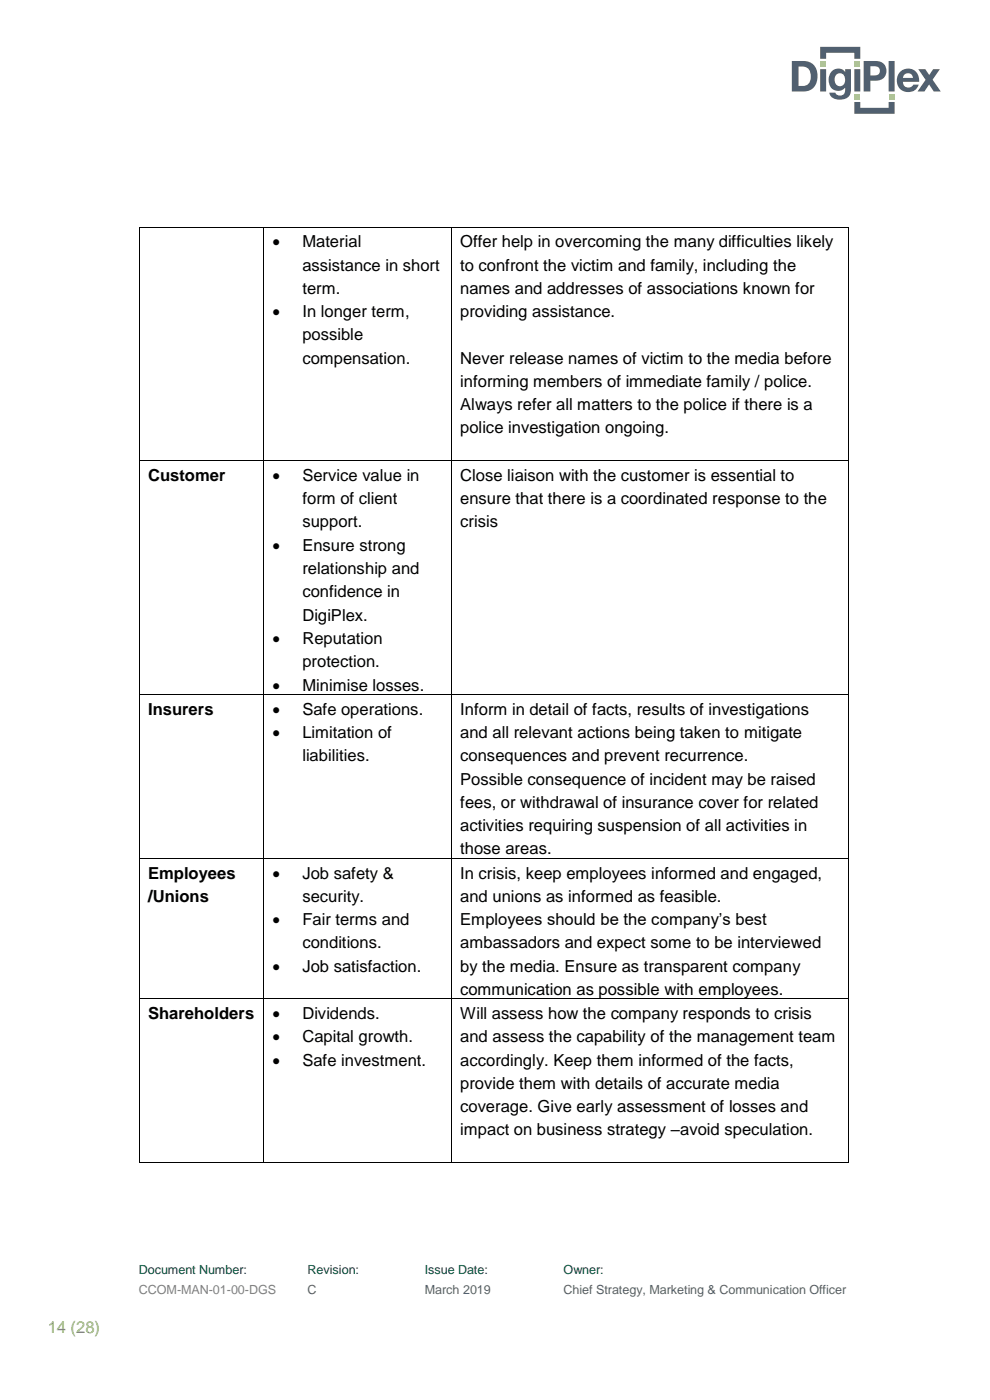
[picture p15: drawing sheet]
<svg xmlns="http://www.w3.org/2000/svg" width="210mm" height="297mm" viewBox="0 0 210 297" stroke-linecap="round" stroke-linejoin="round" font-family="sans-serif">
<defs><g id="words">
<g font-size="3.5">
<text x="57.8" y="52.5">•</text>
<text x="64.2" y="52.5">Material</text>
<text x="97.6" y="52.5">Offer help in overcoming the many difficulties likely</text>
<text x="64.2" y="57.4">assistance in short</text>
<text x="97.6" y="57.4">to confront the victim and family, including the</text>
<text x="64.2" y="62.3">term.</text>
<text x="97.6" y="62.3">names and addresses of associations known for</text>
<text x="57.8" y="67.3">•</text>
<text x="64.2" y="67.3">In longer term,</text>
<text x="97.6" y="67.3">providing assistance.</text>
<text x="64.2" y="72.2">possible</text>
<text x="64.2" y="77.1">compensation.</text>
<text x="97.6" y="77.1">Never release names of victim to the media before</text>
<text x="97.6" y="82.1">informing members of immediate family / police.</text>
<text x="97.6" y="87">Always refer all matters to the police if there is a</text>
<text x="97.6" y="92">police investigation ongoing.</text>
<text x="31.4" y="102">Customer</text>
<text x="57.8" y="102">•</text>
<text x="64.2" y="102">Service value in</text>
<text x="64.2" y="107">form of client</text>
<text x="97.6" y="102">Close liaison with the customer is essential to</text>
<text x="97.6" y="107">ensure that there is a coordinated response to the</text>
<text x="64.2" y="111.9">support.</text>
<text x="97.6" y="111.9">crisis</text>
<text x="57.8" y="116.9">•</text>
<text x="64.2" y="116.9">Ensure strong</text>
<text x="64.2" y="121.8">relationship and</text>
<text x="64.2" y="126.7">confidence in</text>
<text x="64.2" y="131.7">DigiPlex.</text>
<text x="57.8" y="136.6">•</text>
<text x="64.2" y="136.6">Reputation</text>
<text x="64.2" y="141.5">protection.</text>
<text x="57.8" y="146.5">•</text>
<text x="64.2" y="146.5">Minimise losses.</text>
<text x="31.4" y="151.6">Insurers</text>
<text x="57.8" y="151.6">•</text>
<text x="64.2" y="151.6">Safe operations.</text>
<text x="97.6" y="151.6">Inform in detail of facts, results of investigations</text>
<text x="57.8" y="156.5">•</text>
<text x="64.2" y="156.5">Limitation of</text>
<text x="64.2" y="161.5">liabilities.</text>
<text x="97.6" y="156.5">and all relevant actions being taken to mitigate</text>
<text x="97.6" y="161.5">consequences and prevent recurrence.</text>
<text x="97.6" y="166.4">Possible consequence of incident may be raised</text>
<text x="97.6" y="171.3">fees, or withdrawal of insurance cover for related</text>
<text x="97.6" y="176.3">activities requiring suspension of all activities in</text>
<text x="97.6" y="181.3">those areas.</text>
<text x="31.4" y="186.4">Employees</text>
<text x="31.4" y="191.3">/Unions</text>
<text x="57.8" y="186.4">•</text>
<text x="64.2" y="186.4">Job safety &amp;</text>
<text x="64.2" y="191.3">security.</text>
<text x="97.6" y="186.4">In crisis, keep employees informed and engaged,</text>
<text x="97.6" y="191.3">and unions as informed as feasible.</text>
<text x="57.8" y="196.2">•</text>
<text x="64.2" y="196.2">Fair terms and</text>
<text x="97.6" y="196.2">Employees should be the company’s best</text>
<text x="64.2" y="201.2">conditions.</text>
<text x="97.6" y="201.2">ambassadors and expect some to be interviewed</text>
<text x="57.8" y="206.1">•</text>
<text x="64.2" y="206.1">Job satisfaction.</text>
<text x="97.6" y="206.1">by the media. Ensure as transparent company</text>
<text x="97.6" y="211.1">communication as possible with employees.</text>
<text x="31.4" y="216.2">Shareholders</text>
<text x="57.8" y="216.2">•</text>
<text x="57.8" y="221.1">•</text>
<text x="64.2" y="216.2">Dividends.</text>
<text x="64.2" y="221.1">Capital growth.</text>
<text x="97.6" y="216.2">Will assess how the company responds to crisis</text>
<text x="97.6" y="221.1">and assess the capability of the management team</text>
<text x="57.8" y="226.1">•</text>
<text x="64.2" y="226.1">Safe investment.</text>
<text x="97.6" y="226.1">accordingly. Keep them informed of the facts,</text>
<text x="97.6" y="231">provide them with details of accurate media</text>
<text x="97.6" y="235.9">coverage. Give early assessment of losses and</text>
<text x="97.6" y="240.9">impact on business strategy –avoid speculation.</text>
</g>
<text font-size="3.5" fill="#90c030" x="10.1" y="282.9">14 (28)</text>
<g font-size="2.7" fill="#00583c">
<text x="29.4" y="270.4">Document Number:</text>
<text x="65.3" y="270.4">Revision:</text>
<text x="90.1" y="270.4">Issue Date:</text>
<text x="119.5" y="270.4">Owner:</text>
</g>
<text font-size="2.7" fill="#808080" x="29.4" y="274.4">CCOM-MAN-01-00-DGS</text>
<g font-size="2.7" fill="#506070">
<text x="65.3" y="274.4">C</text>
<text x="90.1" y="274.4">March 2019</text>
<text x="119.5" y="274.4">Chief Strategy, Marketing &amp; Communication Officer</text>
</g>
</g></defs>
<g fill="#8bc53f">
<path d="M188.5 19.9h1.3v1.2h-1.3z"/>
<path d="M181.2 19.9h1.3v1.2h-1.3z"/>
<path d="M181.2 12.9h1.3v1.3h-1.3z"/>
<path d="M174 12.9h1.3v1.3h-1.3z"/>
</g>
<g fill="#516070">
<path d="M181.2 21.6h1.3v1.3h6v-1.3h1.3v2.5h-8.6z"/>
<path d="M174 9.9h8.5v2.6h-1.3v-1.3h-5.9v1.3h-1.3z"/>
<path d="M194.8 14.7h1.5l.8 1.2 .9-1.2h1.4l-1.6 2.2 1.8 2.5h-1.5l-1-1.5-1 1.5h-1.5l1.7-2.5zM191.1 15.1a2.5 2.5 0 0 0-.3 3.6 2.5 2.5 0 0 0 3.6 .2l.5-.9h-1.1a1.18 1.18 0 0 1-1.4 .5 1.18 1.18 0 0 1-.9-1.1h3.5a2.38 2.38 0 0 0-1.1-2.5 2.38 2.38 0 0 0-2.8 .2zM191.9 15.8a1.07 1.07 0 0 1 1.1-.2 1.07 1.07 0 0 1 .7 .9h-2.2zM188.5 12.9v6.5h1.3v-6.5zM183.2 12.9v6.5h1.4v-2.3h.7a2.14 2.14 0 0 0 2.7-1.8 2.14 2.14 0 0 0-2.2-2.4zM184.6 14.1h.6a1.03 1.03 0 0 1 1.4 .8 1.03 1.03 0 0 1-1.2 1.1h-.8zM181.2 14.7v4.7h1.3v-4.7zM176.3 15.3a2.58 2.58 0 0 0 .9 3.9 1.82 1.82 0 0 0 2.1-.7 1.29 1.29 0 0 1-1.4 1.7l-.5-.3-.2-.2h-1.3a1.91 1.91 0 0 0 2.2 1.4 2.02 2.02 0 0 0 2.4-2.1v-4.3h-1.2v.6a1.83 1.83 0 0 0-3 0zM177.5 15.8a1.14 1.14 0 0 1 1.3-.1 1.14 1.14 0 0 1 .5 1.3 1.14 1.14 0 0 1-1.2 1.3 1.14 1.14 0 0 1-1-1.4l.1-.8zM174 14.7v4.7h1.3v-4.7zM168 12.9v6.5a7.6 7.6 0 0 0 4.3-.5 3.7 3.7 0 0 0-.2-5.5 8.1 8.1 0 0 0-4.1-.5zM169.4 14.1a2.04 2.04 0 0 1 2.6 2.2 1.79 1.79 0 0 1-2.3 1.9h-.3z"/>
</g>
<g fill="#000">
<path d="M29.4 48.1h.2v.2h-.2z" fill-rule="evenodd"/>
<path d="M29.4 48.1h.2v.2h-.2z" fill-rule="evenodd"/>
<path d="M55.8 48.1h.2v.2h-.2z" fill-rule="evenodd"/>
<path d="M95.7 48.1h.2v.2h-.2z" fill-rule="evenodd"/>
<path d="M179.9 48.1h.1v.2h-.1z" fill-rule="evenodd"/>
<path d="M179.9 48.1h.1v.2h-.1z" fill-rule="evenodd"/>
<path d="M29.4 97.7h.2v.1h-.2z" fill-rule="evenodd"/>
<path d="M55.8 97.7h.2v.1h-.2z" fill-rule="evenodd"/>
<path d="M95.7 97.7h.2v.1h-.2z" fill-rule="evenodd"/>
<path d="M179.9 97.7h.1v.1h-.1z" fill-rule="evenodd"/>
<path d="M29.4 147.3h.2v.1h-.2z" fill-rule="evenodd"/>
<path d="M55.8 147.3h.2v.1h-.2z" fill-rule="evenodd"/>
<path d="M95.7 147.3h.2v.1h-.2z" fill-rule="evenodd"/>
<path d="M179.9 147.3h.1v.1h-.1z" fill-rule="evenodd"/>
<path d="M29.4 182h.2v.2h-.2z" fill-rule="evenodd"/>
<path d="M55.8 182h.2v.2h-.2z" fill-rule="evenodd"/>
<path d="M95.7 182h.2v.2h-.2z" fill-rule="evenodd"/>
<path d="M179.9 182h.1v.2h-.1z" fill-rule="evenodd"/>
<path d="M29.4 211.8h.2v.2h-.2z" fill-rule="evenodd"/>
<path d="M55.8 211.8h.2v.2h-.2z" fill-rule="evenodd"/>
<path d="M95.7 211.8h.2v.2h-.2z" fill-rule="evenodd"/>
<path d="M179.9 211.8h.1v.2h-.1z" fill-rule="evenodd"/>
<path d="M29.4 246.6h.2v.2h-.2z" fill-rule="evenodd"/>
<path d="M29.4 246.6h.2v.2h-.2z" fill-rule="evenodd"/>
<path d="M55.8 246.6h.2v.2h-.2z" fill-rule="evenodd"/>
<path d="M95.7 246.6h.2v.2h-.2z" fill-rule="evenodd"/>
<path d="M179.9 246.6h.1v.2h-.1z" fill-rule="evenodd"/>
<path d="M179.9 246.6h.1v.2h-.1z" fill-rule="evenodd"/>
</g>
<g fill="none" stroke="#000" stroke-width=".21">
<path d="M29.5 48.3v49.4M29.6 48.2h26.2M55.9 48.3v49.4M56 48.2h39.7M95.8 48.3v49.4M95.9 48.2h84M180 48.3v49.4M29.5 97.8v49.5M29.6 97.8h26.2M55.9 97.8v49.5M56 97.8h39.7M95.8 97.8v49.5"/>
<path d="M95.9 97.8h84M180 97.8v49.5M29.5 147.4v34.6M29.6 147.3h26.2M55.9 147.4v34.6M56 147.3h39.7M95.8 147.4v34.6M95.9 147.3h84M180 147.4v34.6M29.5 182.2v29.6M29.6 182.1h26.2M55.9 182.2v29.6"/>
<path d="M56 182.1h39.7M95.8 182.2v29.6M95.9 182.1h84M180 182.2v29.6M29.5 212v34.6M29.6 211.9h26.2M55.9 212v34.6M56 211.9h39.7M95.8 212v34.6M95.9 211.9h84M180 212v34.6M29.6 246.7h26.2"/>
<path d="M56 246.7h39.7M95.9 246.7h84"/>
</g>
<use href="#words"/>
</svg>
